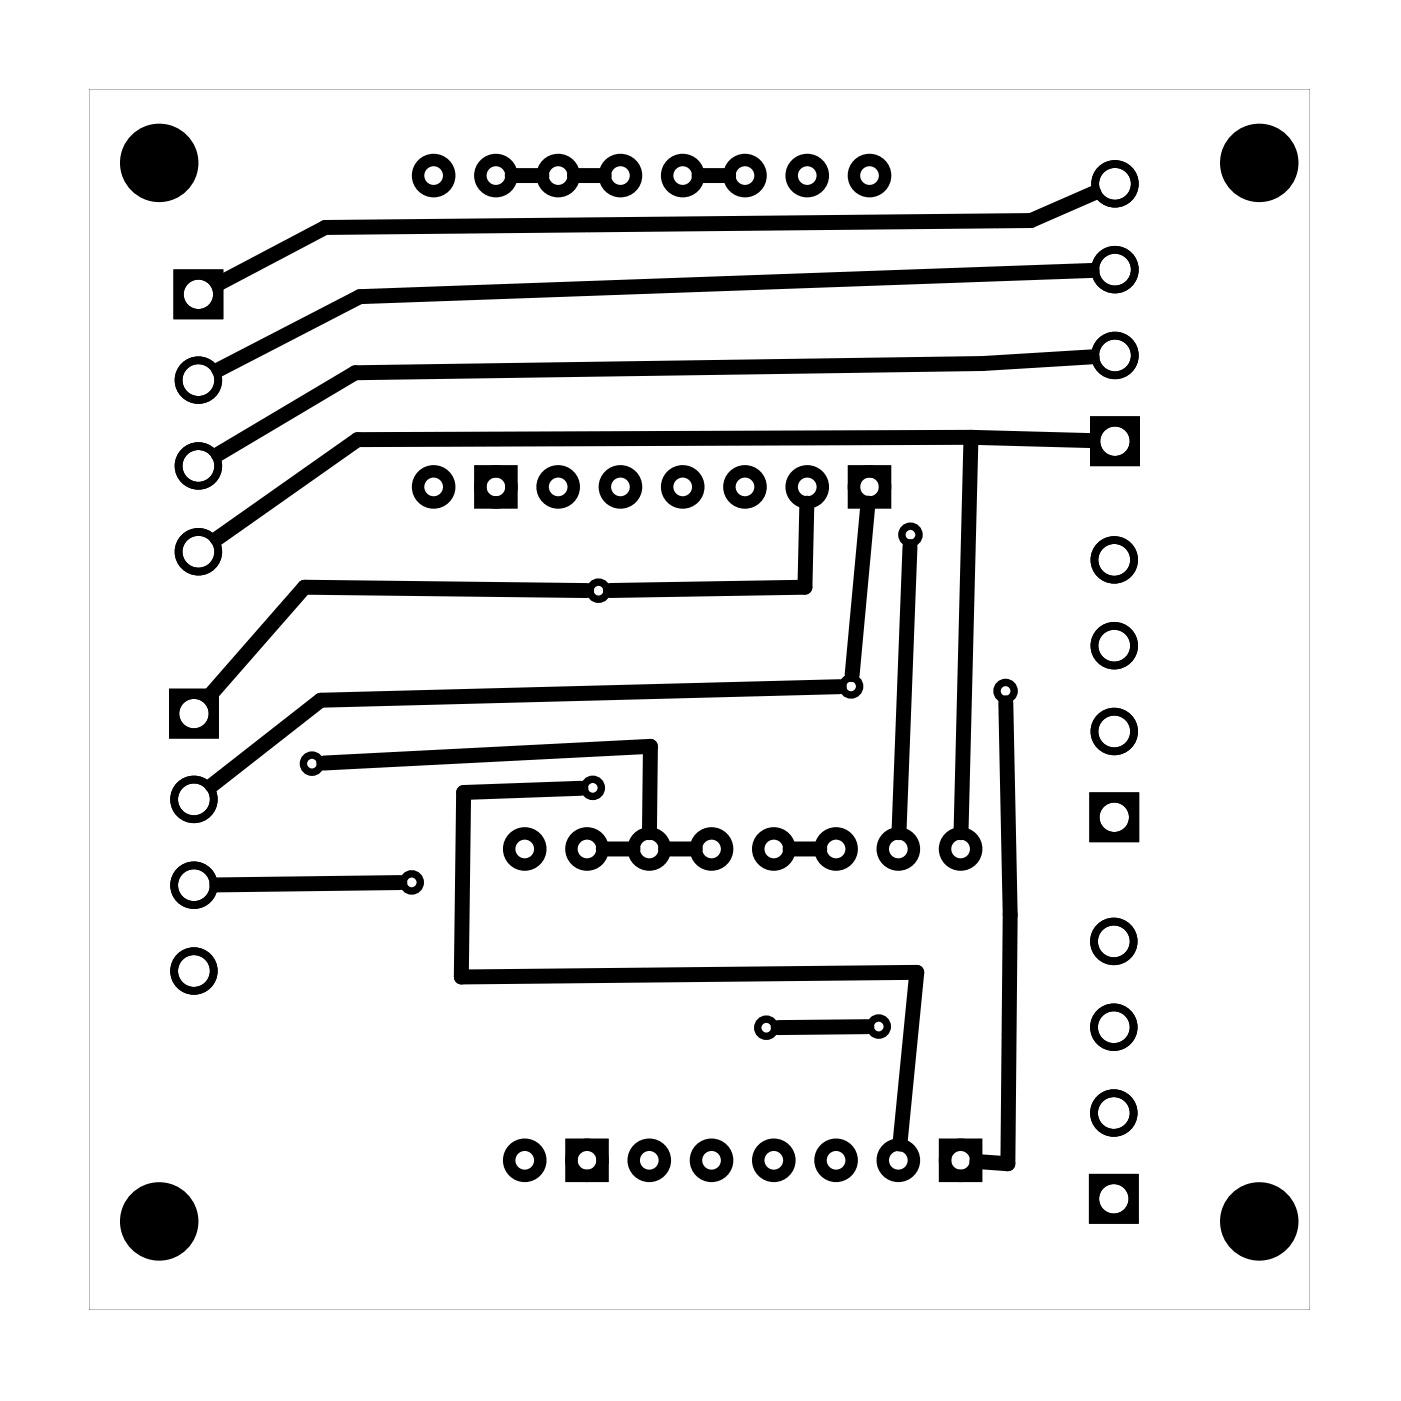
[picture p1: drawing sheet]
<svg xmlns="http://www.w3.org/2000/svg" width="57mm" height="57mm" viewBox="0 0 57 57" stroke-linecap="round" stroke-linejoin="round" font-family="sans-serif">
<g fill="#000">
<path d="M3.6 3.6v49.8h49.8v-49.8zM3.6 3.6h49.8v49.8h-49.8z"/>
<path d="M7.1 11h2v2h-2zM7.5 12a.6 .6 0 0 0 1.2 0 .6 .6 0 0 0-1.2 0z"/>
<path d="M7.1 11h2v2h-2zM7.5 12a.6 .6 0 0 0 1.2 0 .6 .6 0 0 0-1.2 0z"/>
<path d="M44.5 17h2v2h-2zM44.9 18a.6 .6 0 0 0 1.2 0 .6 .6 0 0 0-1.2 0z"/>
<path d="M44.5 17h2v2h-2zM44.9 18a.6 .6 0 0 0 1.2 0 .6 .6 0 0 0-1.2 0z"/>
<path d="M6.9 28.1h2v2h-2zM7.3 29.1a.6 .6 0 0 0 1.2 0 .6 .6 0 0 0-1.2 0z"/>
<path d="M6.9 28.1h2v2h-2zM7.3 29.1a.6 .6 0 0 0 1.2 0 .6 .6 0 0 0-1.2 0z"/>
<path d="M44.4 32.3h2.1v2.1h-2.1zM44.9 33.3a.6 .6 0 0 0 1.2 0 .6 .6 0 0 0-1.2 0z"/>
<path d="M44.4 32.3h2.1v2.1h-2.1zM44.9 33.3a.6 .6 0 0 0 1.2 0 .6 .6 0 0 0-1.2 0z"/>
<path d="M44.4 47.9h2.1v2h-2.1zM44.8 48.9a.6 .6 0 0 0 1.2 0 .6 .6 0 0 0-1.2 0z"/>
<path d="M44.4 47.9h2.1v2h-2.1zM44.8 48.9a.6 .6 0 0 0 1.2 0 .6 .6 0 0 0-1.2 0z"/>
</g>
<g fill="none" stroke="#000" stroke-width=".51">
<path d="M19.6 19.2h1.3v1.3h-1.3zM34.8 19.2h1.3v1.3h-1.3zM23.3 46.7h1.3v1.3h-1.3zM38.6 46.7h1.2v1.3h-1.2z"/>
<circle cx="17.7" cy="7.2" r=".64"/>
<circle cx="17.7" cy="19.9" r=".64"/>
<circle cx="20.2" cy="19.9" r=".64"/>
<circle cx="20.2" cy="7.2" r=".64"/>
<circle cx="22.8" cy="7.2" r=".64"/>
<circle cx="22.8" cy="19.9" r=".64"/>
<circle cx="25.3" cy="19.9" r=".64"/>
<circle cx="25.3" cy="7.2" r=".64"/>
<circle cx="27.8" cy="19.9" r=".64"/>
<circle cx="27.8" cy="7.2" r=".64"/>
<circle cx="30.4" cy="7.2" r=".64"/>
<circle cx="30.4" cy="19.9" r=".64"/>
<circle cx="32.9" cy="7.2" r=".64"/>
<circle cx="32.9" cy="19.9" r=".64"/>
<circle cx="35.5" cy="7.2" r=".64"/>
<circle cx="35.5" cy="19.9" r=".64"/>
<circle cx="21.4" cy="34.6" r=".64"/>
<circle cx="23.9" cy="34.6" r=".64"/>
<circle cx="26.5" cy="34.6" r=".64"/>
<circle cx="29" cy="34.6" r=".64"/>
<circle cx="31.6" cy="34.6" r=".64"/>
<circle cx="34.1" cy="34.6" r=".64"/>
<circle cx="36.6" cy="34.6" r=".64"/>
<circle cx="39.2" cy="34.6" r=".64"/>
<circle cx="21.4" cy="47.3" r=".64"/>
<circle cx="23.9" cy="47.3" r=".64"/>
<circle cx="26.5" cy="47.3" r=".64"/>
<circle cx="29" cy="47.3" r=".64"/>
<circle cx="31.6" cy="47.3" r=".64"/>
<circle cx="34.1" cy="47.3" r=".64"/>
<circle cx="36.6" cy="47.3" r=".64"/>
<circle cx="39.2" cy="47.3" r=".64"/>
</g>
<g fill="none" stroke="#000" stroke-width=".32">
<circle cx="8.1" cy="19" r=".81"/>
<circle cx="8.1" cy="15.5" r=".81"/>
<circle cx="8.1" cy="12" r=".81"/>
<circle cx="45.5" cy="18" r=".81"/>
<circle cx="45.5" cy="14.5" r=".81"/>
<circle cx="45.5" cy="7.5" r=".81"/>
<circle cx="45.5" cy="11" r=".81"/>
<circle cx="7.9" cy="36.1" r=".81"/>
<circle cx="7.9" cy="39.6" r=".81"/>
<circle cx="7.9" cy="32.6" r=".81"/>
<circle cx="7.9" cy="29.1" r=".81"/>
<circle cx="8.1" cy="22.5" r=".81"/>
<circle cx="45.4" cy="38.4" r=".81"/>
<circle cx="45.5" cy="33.3" r=".81"/>
<circle cx="45.5" cy="29.8" r=".81"/>
<circle cx="45.5" cy="22.8" r=".81"/>
<circle cx="45.5" cy="26.3" r=".81"/>
<circle cx="45.4" cy="48.9" r=".81"/>
<circle cx="45.4" cy="45.4" r=".81"/>
<circle cx="45.4" cy="41.9" r=".81"/>
</g>
<g fill="none" stroke="#000" stroke-width=".3">
<circle cx="12.7" cy="31.2" r=".35"/>
<circle cx="16.8" cy="36" r=".35"/>
<circle cx="24.2" cy="32.1" r=".35"/>
<circle cx="24.4" cy="24.1" r=".35"/>
<circle cx="34.7" cy="28" r=".35"/>
<circle cx="37.1" cy="21.8" r=".35"/>
<circle cx="41" cy="28.2" r=".35"/>
<circle cx="31.3" cy="41.9" r=".35"/>
<circle cx="35.8" cy="41.9" r=".35"/>
</g>
<g fill="#000">
<circle cx="6.5" cy="6.6" r="1.6"/>
<circle cx="51.4" cy="6.6" r="1.6"/>
<circle cx="6.5" cy="49.8" r="1.6"/>
<circle cx="51.4" cy="49.8" r="1.6"/>
</g>
<g fill="none" stroke="#000" stroke-width=".61">
<path d="M20.9 7.2h1.2M23.4 7.2h1.2M28.5 7.2h1.2M39.6 17.8l5 .2M39.6 17.8l-25 .1-5.7 4.1M39.6 17.8l-.4 16.2M44.6 11l-29.9 1.1-5.8 3M44.6 14.6l-4.5 .2-25.6 .4-5.6 3.3M44.6 7.9l-2.5 1.1-28.8 .3-4.4 2.3M13.2 31.1l13.3-.7v3.6M16.3 36l-7.5 .1M23.7 32.2l-4.8 .1-.1 7.6 18.6-.2-.7 7"/>
<path d="M23.9 24.1l-11.5-.1-3.9 4.4M24.6 34.6h1.2M27.1 34.6h1.3M32.2 34.6h1.2M32.9 20.5l-.1 3.5-7.9 .1M34.2 28l-21.1 .6-4.5 3.4M35.4 20.5l-.6 7M37.1 22.3l-.4 11.7M41 28.7l.2 8.6-.1 10.2-1.3-.1M35.4 41.9h-3.7"/>
</g>
</svg>
